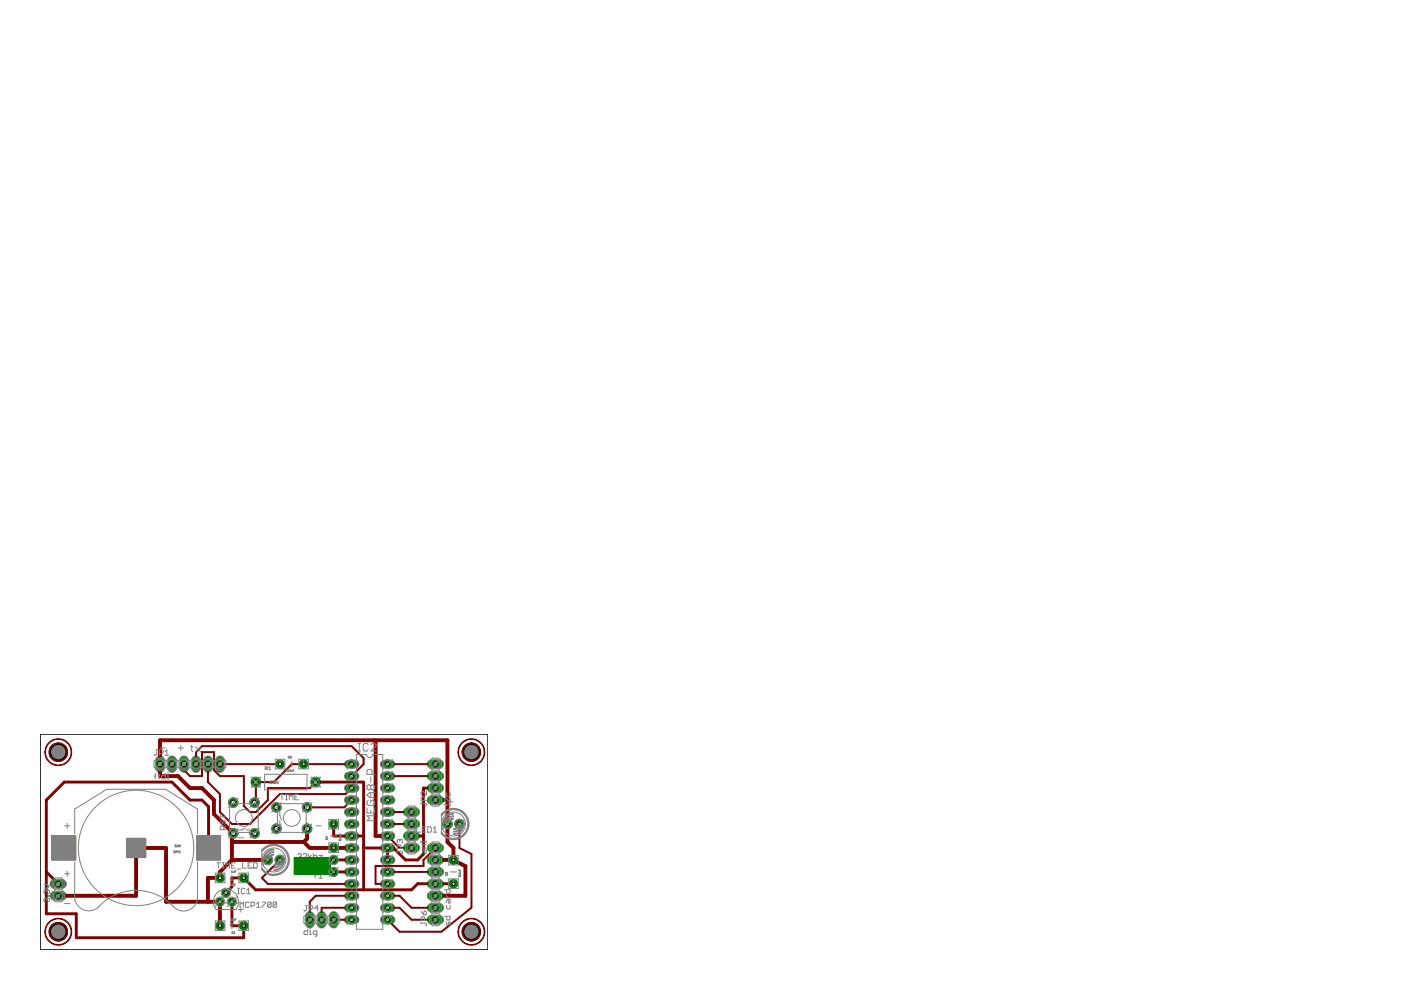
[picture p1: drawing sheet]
<svg xmlns="http://www.w3.org/2000/svg" width="297mm" height="210mm" viewBox="0 0 297 210" stroke-linecap="round" stroke-linejoin="round" font-family="sans-serif">
<g fill="#808080" stroke="#808080" stroke-width=".21">
<path d="M73.2 161.5l.5-.3h1.7a.82 .82 0 0 1 .7 .8 .82 .82 0 0 1-.7 .8h-1.7a.83 .83 0 0 1-.5-1.3z"/>
<path d="M73.2 164.1l.5-.4h1.7a.82 .82 0 0 1 .7 .9 .82 .82 0 0 1-.7 .8h-1.7a.83 .83 0 0 1-.5-1.3z"/>
<path d="M73.2 166.6l.5-.3h1.7a.82 .82 0 0 1 .7 .8 .82 .82 0 0 1-.7 .8h-1.7a.83 .83 0 0 1-.5-1.3z"/>
<path d="M73.2 169.1l.5-.3h1.7a.82 .82 0 0 1 .7 .8 .82 .82 0 0 1-.7 .9h-1.7a.83 .83 0 0 1-.5-1.4z"/>
<path d="M73.2 171.7l.5-.3h1.7a.82 .82 0 0 1 .7 .8 .82 .82 0 0 1-.7 .8h-1.7a.83 .83 0 0 1-.5-1.3z"/>
<path d="M73.2 174.2l.5-.3h1.7a.82 .82 0 0 1 .7 .8 .82 .82 0 0 1-.7 .8h-1.7a.83 .83 0 0 1-.5-1.3z"/>
<path d="M73.2 176.8l.5-.4h1.7a.82 .82 0 0 1 .7 .9 .82 .82 0 0 1-.7 .8h-1.7a.83 .83 0 0 1-.5-1.3z"/>
<path d="M73.2 179.3l.5-.3h1.7a.82 .82 0 0 1 .7 .8 .82 .82 0 0 1-.7 .8h-1.7a.83 .83 0 0 1-.5-1.3z"/>
<path d="M73.2 181.8l.5-.3h1.7a.82 .82 0 0 1 .7 .8 .82 .82 0 0 1-.7 .9h-1.7a.83 .83 0 0 1-.5-1.4z"/>
<path d="M73.2 184.4l.5-.3h1.7a.82 .82 0 0 1 .7 .8 .82 .82 0 0 1-.7 .8h-1.7a.83 .83 0 0 1-.5-1.3z"/>
<path d="M73.2 186.9l.5-.3h1.7a.82 .82 0 0 1 .7 .8 .82 .82 0 0 1-.7 .8h-1.7a.83 .83 0 0 1-.5-1.3z"/>
<path d="M73.2 189.4l.5-.3h1.7a.82 .82 0 0 1 .7 .8 .82 .82 0 0 1-.7 .9h-1.7a.83 .83 0 0 1-.5-1.4z"/>
<path d="M73.2 192l.5-.3h1.7a.82 .82 0 0 1 .7 .8 .82 .82 0 0 1-.7 .8h-1.7a.83 .83 0 0 1-.5-1.3z"/>
<path d="M73.2 194.5l.5-.3h1.7a.82 .82 0 0 1 .7 .8 .82 .82 0 0 1-.7 .8h-1.7a.83 .83 0 0 1-.5-1.3z"/>
<path d="M80.8 194.5l.6-.3h1.6a.82 .82 0 0 1 .7 .8 .82 .82 0 0 1-.7 .8h-1.6a.83 .83 0 0 1-.6-1.3z"/>
<path d="M80.8 192l.6-.3h1.6a.82 .82 0 0 1 .7 .8 .82 .82 0 0 1-.7 .8h-1.6a.83 .83 0 0 1-.6-1.3z"/>
<path d="M80.8 189.4l.6-.3h1.6a.82 .82 0 0 1 .7 .8 .82 .82 0 0 1-.7 .9h-1.6a.83 .83 0 0 1-.6-1.4z"/>
<path d="M80.8 186.9l.6-.3h1.6a.82 .82 0 0 1 .7 .8 .82 .82 0 0 1-.7 .8h-1.6a.83 .83 0 0 1-.6-1.3z"/>
<path d="M80.8 184.4l.6-.3h1.6a.82 .82 0 0 1 .7 .8 .82 .82 0 0 1-.7 .8h-1.6a.83 .83 0 0 1-.6-1.3z"/>
<path d="M80.8 181.8l.6-.3h1.6a.82 .82 0 0 1 .7 .8 .82 .82 0 0 1-.7 .9h-1.6a.83 .83 0 0 1-.6-1.4z"/>
<path d="M80.8 179.3l.6-.3h1.6a.82 .82 0 0 1 .7 .8 .82 .82 0 0 1-.7 .8h-1.6a.83 .83 0 0 1-.6-1.3z"/>
<path d="M80.8 176.8l.6-.4h1.6a.82 .82 0 0 1 .7 .9 .82 .82 0 0 1-.7 .8h-1.6a.83 .83 0 0 1-.6-1.3z"/>
<path d="M80.8 174.2l.6-.3h1.6a.82 .82 0 0 1 .7 .8 .82 .82 0 0 1-.7 .8h-1.6a.83 .83 0 0 1-.6-1.3z"/>
<path d="M80.8 171.7l.6-.3h1.6a.82 .82 0 0 1 .7 .8 .82 .82 0 0 1-.7 .8h-1.6a.83 .83 0 0 1-.6-1.3z"/>
<path d="M80.8 169.1l.6-.3h1.6a.82 .82 0 0 1 .7 .8 .82 .82 0 0 1-.7 .9h-1.6a.83 .83 0 0 1-.6-1.4z"/>
<path d="M80.8 166.6l.6-.3h1.6a.82 .82 0 0 1 .7 .8 .82 .82 0 0 1-.7 .8h-1.6a.83 .83 0 0 1-.6-1.3z"/>
<path d="M80.8 164.1l.6-.4h1.6a.82 .82 0 0 1 .7 .9 .82 .82 0 0 1-.7 .8h-1.6a.83 .83 0 0 1-.6-1.3z"/>
<path d="M80.8 161.5l.6-.3h1.6a.82 .82 0 0 1 .7 .8 .82 .82 0 0 1-.7 .8h-1.6a.83 .83 0 0 1-.6-1.3z"/>
<path d="M10.8 189.4l.6-.4h1.9a.92 .92 0 0 1 .8 .9 .92 .92 0 0 1-.8 .9h-1.9a.91 .91 0 0 1-.6-1.4z"/>
<path d="M10.8 186.9l.6-.4h1.9a.92 .92 0 0 1 .8 .9 .92 .92 0 0 1-.8 .9h-1.9a.91 .91 0 0 1-.6-1.4z"/>
<path d="M90.8 194.5l.6-.4h1.9a.92 .92 0 0 1 .8 .9 .92 .92 0 0 1-.8 .9h-1.9a.91 .91 0 0 1-.6-1.4z"/>
<path d="M90.8 191.9l.6-.3h1.9a.92 .92 0 0 1 .8 .9 .92 .92 0 0 1-.8 .9h-1.9a.91 .91 0 0 1-.6-1.5z"/>
<path d="M90.8 189.4l.6-.4h1.9a.92 .92 0 0 1 .8 .9 .92 .92 0 0 1-.8 .9h-1.9a.91 .91 0 0 1-.6-1.4z"/>
<path d="M90.8 186.9l.6-.4h1.9a.92 .92 0 0 1 .8 .9 .92 .92 0 0 1-.8 .9h-1.9a.91 .91 0 0 1-.6-1.4z"/>
<path d="M90.8 184.3l.6-.3h1.9a.92 .92 0 0 1 .8 .9 .92 .92 0 0 1-.8 .9h-1.9a.91 .91 0 0 1-.6-1.5z"/>
<path d="M90.8 181.8l.6-.4h1.9a.92 .92 0 0 1 .8 .9 .92 .92 0 0 1-.8 .9h-1.9a.91 .91 0 0 1-.6-1.4z"/>
<path d="M90.8 179.2l.6-.3h1.9a.92 .92 0 0 1 .8 .9 .92 .92 0 0 1-.8 .9h-1.9a.91 .91 0 0 1-.6-1.5z"/>
<path d="M33.2 160.7a.91 .91 0 0 1 1-.4 .91 .91 0 0 1 .6 .8v1.9a.92 .92 0 0 1-.9 .8 .92 .92 0 0 1-.9-.8v-1.9z"/>
<path d="M35.8 160.7a.91 .91 0 0 1 .9-.4 .91 .91 0 0 1 .7 .8v1.9a.92 .92 0 0 1-.9 .8 .92 .92 0 0 1-.9-.8v-1.9z"/>
<path d="M38.3 160.7a.91 .91 0 0 1 .9-.4 .91 .91 0 0 1 .7 .8v1.9a.92 .92 0 0 1-.9 .8 .92 .92 0 0 1-.9-.8v-1.9z"/>
<path d="M40.8 160.7a.91 .91 0 0 1 1-.4 .91 .91 0 0 1 .7 .8v1.9a.92 .92 0 0 1-.9 .8 .92 .92 0 0 1-1-.8v-1.9z"/>
<path d="M43.4 160.7a.91 .91 0 0 1 .9-.4 .91 .91 0 0 1 .7 .8v1.9a.92 .92 0 0 1-.9 .8 .92 .92 0 0 1-.9-.8v-1.9z"/>
<path d="M45.9 160.7a.91 .91 0 0 1 1-.4 .91 .91 0 0 1 .6 .8v1.9a.92 .92 0 0 1-.9 .8 .92 .92 0 0 1-.9-.8v-1.9z"/>
<path d="M90.8 169.1l.6-.4h1.9a.92 .92 0 0 1 .8 .9 .92 .92 0 0 1-.8 .9h-1.9a.91 .91 0 0 1-.6-1.4z"/>
<path d="M90.8 166.5l.6-.3h1.9a.92 .92 0 0 1 .8 .9 .92 .92 0 0 1-.8 .9h-1.9a.91 .91 0 0 1-.6-1.5z"/>
<path d="M90.8 164l.6-.4h1.9a.92 .92 0 0 1 .8 .9 .92 .92 0 0 1-.8 1h-1.9a.91 .91 0 0 1-.6-1.5z"/>
<path d="M90.8 161.5l.6-.4h1.9a.92 .92 0 0 1 .8 .9 .92 .92 0 0 1-.8 .9h-1.9a.91 .91 0 0 1-.6-1.4z"/>
<path d="M85.7 179.2l.6-.3h1.9a.92 .92 0 0 1 .8 .9 .92 .92 0 0 1-.8 .9h-1.9a.91 .91 0 0 1-.6-1.5z"/>
<path d="M85.7 176.7l.6-.4h1.9a.92 .92 0 0 1 .8 .9 .92 .92 0 0 1-.8 1h-1.9a.91 .91 0 0 1-.6-1.5z"/>
<path d="M85.7 174.2l.6-.4h1.9a.92 .92 0 0 1 .8 .9 .92 .92 0 0 1-.8 .9h-1.9a.91 .91 0 0 1-.6-1.4z"/>
<path d="M85.7 171.6l.6-.3h1.9a.92 .92 0 0 1 .8 .9 .92 .92 0 0 1-.8 .9h-1.9a.91 .91 0 0 1-.6-1.5z"/>
<path d="M65 193.7a.91 .91 0 0 1 .9-.4 .91 .91 0 0 1 .7 .8v1.9a.92 .92 0 0 1-.9 .8 .92 .92 0 0 1-.9-.8v-1.9z"/>
<path d="M67.5 193.7a.91 .91 0 0 1 .9-.4 .91 .91 0 0 1 .7 .8v1.9a.92 .92 0 0 1-.9 .8 .92 .92 0 0 1-.9-.8v-1.9z"/>
<path d="M70 193.7a.91 .91 0 0 1 1-.4 .91 .91 0 0 1 .6 .8v1.9a.92 .92 0 0 1-.9 .8 .92 .92 0 0 1-.9-.8v-1.9z"/>
<circle cx="46.6" cy="191.2" r=".87"/>
<circle cx="47.9" cy="189.3" r=".87"/>
<circle cx="49.2" cy="191.2" r=".87"/>
</g>
<g fill="#808080" stroke="#808080" stroke-width=".21">
<circle cx="51.7" cy="196.3" r=".93"/>
<circle cx="46.7" cy="196.3" r=".93"/>
<circle cx="51.7" cy="186.1" r=".93"/>
<circle cx="46.7" cy="186.1" r=".93"/>
<circle cx="70.7" cy="179.7" r=".93"/>
<circle cx="70.7" cy="174.8" r=".93"/>
<circle cx="70.7" cy="184.9" r=".93"/>
<circle cx="70.7" cy="182.3" r=".93"/>
<circle cx="54.3" cy="165.8" r="1.04"/>
<circle cx="66.9" cy="165.8" r="1.04"/>
<circle cx="96.1" cy="187.4" r=".93"/>
<circle cx="96.1" cy="182.4" r=".93"/>
<circle cx="49.4" cy="176.7" r="1.04"/>
<circle cx="49.4" cy="170.2" r="1.04"/>
<circle cx="54" cy="176.7" r="1.04"/>
<circle cx="54" cy="170.2" r="1.04"/>
<circle cx="58.6" cy="171.2" r="1.04"/>
<circle cx="65.1" cy="171.2" r="1.04"/>
<circle cx="58.6" cy="175.7" r="1.04"/>
<circle cx="65.1" cy="175.7" r="1.04"/>
<circle cx="97.4" cy="174.7" r="1.04"/>
<circle cx="94.9" cy="174.7" r="1.04"/>
<circle cx="59.3" cy="182.3" r="1.04"/>
<circle cx="56.8" cy="182.3" r="1.04"/>
<circle cx="59.4" cy="162" r=".93"/>
<circle cx="64.4" cy="162" r=".93"/>
<circle cx="12.4" cy="197.5" r="1.76"/>
<circle cx="99.9" cy="197.5" r="1.76"/>
<circle cx="99.9" cy="159.5" r="1.76"/>
<circle cx="12.4" cy="159.5" r="1.76"/>
</g>
<g fill="#000080" stroke="#000080" stroke-width=".21">
<path d="M12.3 195.7a1.9 1.9 0 0 1 2 1.9 1.9 1.9 0 0 1-2 1.9v-.1a1.81 1.81 0 0 0 1.8-1.8 1.81 1.81 0 0 0-1.8-1.9z" fill-rule="evenodd"/>
<path d="M10.8 196.3l1-.6 .6-.1 .1 .1a1.81 1.81 0 0 0-1.9 1.9 1.81 1.81 0 0 0 1.9 1.8v.1a1.91 1.91 0 0 1-1.9-1.1 1.91 1.91 0 0 1 .2-2.1z" fill-rule="evenodd"/>
<path d="M99.8 195.7a1.9 1.9 0 0 1 2.1 1.9 1.9 1.9 0 0 1-2.1 1.9v-.1a1.81 1.81 0 0 0 1.9-1.8 1.81 1.81 0 0 0-1.9-1.9z" fill-rule="evenodd"/>
<path d="M98.4 196.3l1-.6 .6-.1v.1a1.81 1.81 0 0 0-1.8 1.9 1.81 1.81 0 0 0 1.8 1.8v.1a1.91 1.91 0 0 1-1.8-1.1 1.91 1.91 0 0 1 .2-2.1z" fill-rule="evenodd"/>
<path d="M99.8 157.6a1.9 1.9 0 0 1 2.1 1.9 1.9 1.9 0 0 1-2.1 1.9v-.1a1.81 1.81 0 0 0 1.9-1.8 1.81 1.81 0 0 0-1.9-1.8z" fill-rule="evenodd"/>
<path d="M98.4 158.2l1-.6 .6-.1v.2a1.81 1.81 0 0 0-1.8 1.8 1.81 1.81 0 0 0 1.8 1.8v.1a1.9 1.9 0 0 1-1.8-1.1 1.9 1.9 0 0 1 .2-2.1z" fill-rule="evenodd"/>
<path d="M12.3 157.6a1.9 1.9 0 0 1 2 1.9 1.9 1.9 0 0 1-2 1.9v-.1a1.81 1.81 0 0 0 1.8-1.8 1.81 1.81 0 0 0-1.8-1.8z" fill-rule="evenodd"/>
<path d="M10.8 158.2l1-.6 .6-.1 .1 .2a1.81 1.81 0 0 0-1.9 1.8 1.81 1.81 0 0 0 1.9 1.8v.1a1.9 1.9 0 0 1-1.9-1 1.9 1.9 0 0 1 .2-2.2z" fill-rule="evenodd"/>
</g>
<circle cx="46.6" cy="191.2" r=".78" fill="#008000" stroke="#008000" stroke-width=".21"/>
<circle cx="46.6" cy="191.2" r=".4" fill="#fff" stroke="#000" stroke-width=".21"/>
<circle cx="47.9" cy="189.3" r=".78" fill="#008000" stroke="#008000" stroke-width=".21"/>
<circle cx="47.9" cy="189.3" r=".4" fill="#fff" stroke="#000" stroke-width=".21"/>
<circle cx="49.2" cy="191.2" r=".78" fill="#008000" stroke="#008000" stroke-width=".21"/>
<circle cx="49.2" cy="191.2" r=".4" fill="#fff" stroke="#000" stroke-width=".21"/>
<circle cx="51.7" cy="196.3" r=".83" fill="#008000" stroke="#008000" stroke-width=".21"/>
<circle cx="51.7" cy="196.3" r=".36" fill="#fff" stroke="#000" stroke-width=".21"/>
<circle cx="46.7" cy="196.3" r=".83" fill="#008000" stroke="#008000" stroke-width=".21"/>
<circle cx="46.7" cy="196.3" r=".36" fill="#fff" stroke="#000" stroke-width=".21"/>
<circle cx="51.7" cy="186.1" r=".83" fill="#008000" stroke="#008000" stroke-width=".21"/>
<circle cx="51.7" cy="186.1" r=".36" fill="#fff" stroke="#000" stroke-width=".21"/>
<circle cx="46.7" cy="186.1" r=".83" fill="#008000" stroke="#008000" stroke-width=".21"/>
<circle cx="46.7" cy="186.1" r=".36" fill="#fff" stroke="#000" stroke-width=".21"/>
<path d="M73.9 162h1.4" fill="none" stroke="#008000" stroke-width="1.4"/>
<circle cx="74.5" cy="162" r=".4" fill="#fff" stroke="#000" stroke-width=".21"/>
<path d="M73.9 164.5h1.4" fill="none" stroke="#008000" stroke-width="1.4"/>
<circle cx="74.5" cy="164.5" r=".4" fill="#fff" stroke="#000" stroke-width=".21"/>
<path d="M73.9 167.1h1.4" fill="none" stroke="#008000" stroke-width="1.4"/>
<circle cx="74.5" cy="167.1" r=".4" fill="#fff" stroke="#000" stroke-width=".21"/>
<path d="M73.9 169.6h1.4" fill="none" stroke="#008000" stroke-width="1.4"/>
<circle cx="74.5" cy="169.6" r=".4" fill="#fff" stroke="#000" stroke-width=".21"/>
<path d="M73.9 172.2h1.4" fill="none" stroke="#008000" stroke-width="1.4"/>
<circle cx="74.5" cy="172.2" r=".4" fill="#fff" stroke="#000" stroke-width=".21"/>
<path d="M73.9 174.7h1.4" fill="none" stroke="#008000" stroke-width="1.4"/>
<circle cx="74.5" cy="174.7" r=".4" fill="#fff" stroke="#000" stroke-width=".21"/>
<path d="M73.9 177.2h1.4" fill="none" stroke="#008000" stroke-width="1.4"/>
<circle cx="74.5" cy="177.2" r=".4" fill="#fff" stroke="#000" stroke-width=".21"/>
<path d="M73.9 179.8h1.4" fill="none" stroke="#008000" stroke-width="1.4"/>
<circle cx="74.5" cy="179.8" r=".4" fill="#fff" stroke="#000" stroke-width=".21"/>
<path d="M73.9 182.3h1.4" fill="none" stroke="#008000" stroke-width="1.4"/>
<circle cx="74.5" cy="182.3" r=".4" fill="#fff" stroke="#000" stroke-width=".21"/>
<path d="M73.9 184.9h1.4" fill="none" stroke="#008000" stroke-width="1.4"/>
<circle cx="74.5" cy="184.9" r=".4" fill="#fff" stroke="#000" stroke-width=".21"/>
<path d="M73.9 187.4h1.4" fill="none" stroke="#008000" stroke-width="1.4"/>
<circle cx="74.5" cy="187.4" r=".4" fill="#fff" stroke="#000" stroke-width=".21"/>
<path d="M73.9 189.9h1.4" fill="none" stroke="#008000" stroke-width="1.4"/>
<circle cx="74.5" cy="189.9" r=".4" fill="#fff" stroke="#000" stroke-width=".21"/>
<path d="M73.9 192.5h1.4" fill="none" stroke="#008000" stroke-width="1.4"/>
<circle cx="74.5" cy="192.5" r=".4" fill="#fff" stroke="#000" stroke-width=".21"/>
<path d="M73.9 195h1.4" fill="none" stroke="#008000" stroke-width="1.4"/>
<circle cx="74.5" cy="195" r=".4" fill="#fff" stroke="#000" stroke-width=".21"/>
<path d="M81.5 195h1.4" fill="none" stroke="#008000" stroke-width="1.4"/>
<circle cx="82.2" cy="195" r=".4" fill="#fff" stroke="#000" stroke-width=".21"/>
<path d="M81.5 192.5h1.4" fill="none" stroke="#008000" stroke-width="1.4"/>
<circle cx="82.2" cy="192.5" r=".4" fill="#fff" stroke="#000" stroke-width=".21"/>
<path d="M81.5 189.9h1.4" fill="none" stroke="#008000" stroke-width="1.4"/>
<circle cx="82.2" cy="189.9" r=".4" fill="#fff" stroke="#000" stroke-width=".21"/>
<path d="M81.5 187.4h1.4" fill="none" stroke="#008000" stroke-width="1.4"/>
<circle cx="82.2" cy="187.4" r=".4" fill="#fff" stroke="#000" stroke-width=".21"/>
<path d="M81.5 184.9h1.4" fill="none" stroke="#008000" stroke-width="1.4"/>
<circle cx="82.2" cy="184.9" r=".4" fill="#fff" stroke="#000" stroke-width=".21"/>
<path d="M81.5 182.3h1.4" fill="none" stroke="#008000" stroke-width="1.4"/>
<circle cx="82.2" cy="182.3" r=".4" fill="#fff" stroke="#000" stroke-width=".21"/>
<path d="M81.5 179.8h1.4" fill="none" stroke="#008000" stroke-width="1.4"/>
<circle cx="82.2" cy="179.8" r=".4" fill="#fff" stroke="#000" stroke-width=".21"/>
<path d="M81.5 177.2h1.4" fill="none" stroke="#008000" stroke-width="1.4"/>
<circle cx="82.2" cy="177.2" r=".4" fill="#fff" stroke="#000" stroke-width=".21"/>
<path d="M81.5 174.7h1.4" fill="none" stroke="#008000" stroke-width="1.4"/>
<circle cx="82.2" cy="174.7" r=".4" fill="#fff" stroke="#000" stroke-width=".21"/>
<path d="M81.5 172.2h1.4" fill="none" stroke="#008000" stroke-width="1.4"/>
<circle cx="82.2" cy="172.2" r=".4" fill="#fff" stroke="#000" stroke-width=".21"/>
<path d="M81.5 169.6h1.4" fill="none" stroke="#008000" stroke-width="1.4"/>
<circle cx="82.2" cy="169.6" r=".4" fill="#fff" stroke="#000" stroke-width=".21"/>
<path d="M81.5 167.1h1.4" fill="none" stroke="#008000" stroke-width="1.4"/>
<circle cx="82.2" cy="167.1" r=".4" fill="#fff" stroke="#000" stroke-width=".21"/>
<path d="M81.5 164.5h1.4" fill="none" stroke="#008000" stroke-width="1.4"/>
<circle cx="82.2" cy="164.5" r=".4" fill="#fff" stroke="#000" stroke-width=".21"/>
<path d="M81.5 162h1.4" fill="none" stroke="#008000" stroke-width="1.4"/>
<circle cx="82.2" cy="162" r=".4" fill="#fff" stroke="#000" stroke-width=".21"/>
<path d="M11.5 189.9h1.7" fill="none" stroke="#008000" stroke-width="1.6"/>
<circle cx="12.4" cy="189.9" r=".51" fill="#fff" stroke="#000" stroke-width=".21"/>
<path d="M11.5 187.4h1.7" fill="none" stroke="#008000" stroke-width="1.6"/>
<circle cx="12.4" cy="187.4" r=".51" fill="#fff" stroke="#000" stroke-width=".21"/>
<path d="M91.5 195h1.6" fill="none" stroke="#008000" stroke-width="1.6"/>
<circle cx="92.3" cy="195" r=".51" fill="#fff" stroke="#000" stroke-width=".21"/>
<path d="M91.5 192.5h1.6" fill="none" stroke="#008000" stroke-width="1.6"/>
<circle cx="92.3" cy="192.5" r=".51" fill="#fff" stroke="#000" stroke-width=".21"/>
<path d="M91.5 189.9h1.6" fill="none" stroke="#008000" stroke-width="1.6"/>
<circle cx="92.3" cy="189.9" r=".51" fill="#fff" stroke="#000" stroke-width=".21"/>
<path d="M91.5 187.4h1.6" fill="none" stroke="#008000" stroke-width="1.6"/>
<circle cx="92.3" cy="187.4" r=".51" fill="#fff" stroke="#000" stroke-width=".21"/>
<path d="M91.5 184.9h1.6" fill="none" stroke="#008000" stroke-width="1.6"/>
<circle cx="92.3" cy="184.9" r=".51" fill="#fff" stroke="#000" stroke-width=".21"/>
<path d="M91.5 182.3h1.6" fill="none" stroke="#008000" stroke-width="1.6"/>
<circle cx="92.3" cy="182.3" r=".51" fill="#fff" stroke="#000" stroke-width=".21"/>
<path d="M91.5 179.8h1.6" fill="none" stroke="#008000" stroke-width="1.6"/>
<circle cx="92.3" cy="179.8" r=".51" fill="#fff" stroke="#000" stroke-width=".21"/>
<circle cx="70.7" cy="179.7" r=".83" fill="#008000" stroke="#008000" stroke-width=".21"/>
<circle cx="70.7" cy="179.7" r=".36" fill="#fff" stroke="#000" stroke-width=".21"/>
<circle cx="70.7" cy="174.8" r=".83" fill="#008000" stroke="#008000" stroke-width=".21"/>
<circle cx="70.7" cy="174.8" r=".36" fill="#fff" stroke="#000" stroke-width=".21"/>
<circle cx="70.7" cy="184.9" r=".85" fill="#008000" stroke="#008000" stroke-width=".21"/>
<circle cx="70.7" cy="184.9" r=".4" fill="#fff" stroke="#000" stroke-width=".21"/>
<circle cx="70.7" cy="182.3" r=".85" fill="#008000" stroke="#008000" stroke-width=".21"/>
<circle cx="70.7" cy="182.3" r=".4" fill="#fff" stroke="#000" stroke-width=".21"/>
<circle cx="54.3" cy="165.8" r=".93" fill="#008000" stroke="#008000" stroke-width=".21"/>
<circle cx="54.3" cy="165.8" r=".44" fill="#fff" stroke="#000" stroke-width=".21"/>
<circle cx="66.9" cy="165.8" r=".93" fill="#008000" stroke="#008000" stroke-width=".21"/>
<circle cx="66.9" cy="165.8" r=".44" fill="#fff" stroke="#000" stroke-width=".21"/>
<circle cx="96.1" cy="187.4" r=".83" fill="#008000" stroke="#008000" stroke-width=".21"/>
<circle cx="96.1" cy="187.4" r=".36" fill="#fff" stroke="#000" stroke-width=".21"/>
<circle cx="96.1" cy="182.4" r=".83" fill="#008000" stroke="#008000" stroke-width=".21"/>
<circle cx="96.1" cy="182.4" r=".36" fill="#fff" stroke="#000" stroke-width=".21"/>
<circle cx="49.4" cy="176.7" r=".93" fill="#008000" stroke="#008000" stroke-width=".21"/>
<circle cx="49.4" cy="176.7" r=".51" fill="#fff" stroke="#000" stroke-width=".21"/>
<circle cx="49.4" cy="170.2" r=".93" fill="#008000" stroke="#008000" stroke-width=".21"/>
<circle cx="49.4" cy="170.2" r=".51" fill="#fff" stroke="#000" stroke-width=".21"/>
<circle cx="54" cy="176.7" r=".93" fill="#008000" stroke="#008000" stroke-width=".21"/>
<circle cx="54" cy="176.7" r=".51" fill="#fff" stroke="#000" stroke-width=".21"/>
<circle cx="54" cy="170.2" r=".93" fill="#008000" stroke="#008000" stroke-width=".21"/>
<circle cx="54" cy="170.2" r=".51" fill="#fff" stroke="#000" stroke-width=".21"/>
<circle cx="58.6" cy="171.2" r=".93" fill="#008000" stroke="#008000" stroke-width=".21"/>
<circle cx="58.6" cy="171.2" r=".51" fill="#fff" stroke="#000" stroke-width=".21"/>
<circle cx="65.1" cy="171.2" r=".93" fill="#008000" stroke="#008000" stroke-width=".21"/>
<circle cx="65.1" cy="171.2" r=".51" fill="#fff" stroke="#000" stroke-width=".21"/>
<circle cx="58.6" cy="175.7" r=".93" fill="#008000" stroke="#008000" stroke-width=".21"/>
<circle cx="58.6" cy="175.7" r=".51" fill="#fff" stroke="#000" stroke-width=".21"/>
<circle cx="65.1" cy="175.7" r=".93" fill="#008000" stroke="#008000" stroke-width=".21"/>
<circle cx="65.1" cy="175.7" r=".51" fill="#fff" stroke="#000" stroke-width=".21"/>
<circle cx="97.4" cy="174.7" r=".93" fill="#008000" stroke="#008000" stroke-width=".21"/>
<circle cx="97.4" cy="174.7" r=".4" fill="#fff" stroke="#000" stroke-width=".21"/>
<circle cx="94.9" cy="174.7" r=".93" fill="#008000" stroke="#008000" stroke-width=".21"/>
<circle cx="94.9" cy="174.7" r=".4" fill="#fff" stroke="#000" stroke-width=".21"/>
<circle cx="59.3" cy="182.3" r=".93" fill="#008000" stroke="#008000" stroke-width=".21"/>
<circle cx="59.3" cy="182.3" r=".4" fill="#fff" stroke="#000" stroke-width=".21"/>
<circle cx="56.8" cy="182.3" r=".93" fill="#008000" stroke="#008000" stroke-width=".21"/>
<circle cx="56.8" cy="182.3" r=".4" fill="#fff" stroke="#000" stroke-width=".21"/>
<path d="M33.9 161.2v1.6" fill="none" stroke="#008000" stroke-width="1.6"/>
<circle cx="33.9" cy="162" r=".51" fill="#fff" stroke="#000" stroke-width=".21"/>
<path d="M36.5 161.2v1.6" fill="none" stroke="#008000" stroke-width="1.6"/>
<circle cx="36.5" cy="162" r=".51" fill="#fff" stroke="#000" stroke-width=".21"/>
<path d="M39 161.2v1.6" fill="none" stroke="#008000" stroke-width="1.6"/>
<circle cx="39" cy="162" r=".51" fill="#fff" stroke="#000" stroke-width=".21"/>
<path d="M41.6 161.2v1.6" fill="none" stroke="#008000" stroke-width="1.6"/>
<circle cx="41.6" cy="162" r=".51" fill="#fff" stroke="#000" stroke-width=".21"/>
<path d="M44.1 161.2v1.6" fill="none" stroke="#008000" stroke-width="1.6"/>
<circle cx="44.1" cy="162" r=".51" fill="#fff" stroke="#000" stroke-width=".21"/>
<path d="M46.6 161.2v1.6" fill="none" stroke="#008000" stroke-width="1.6"/>
<circle cx="46.6" cy="162" r=".51" fill="#fff" stroke="#000" stroke-width=".21"/>
<circle cx="59.4" cy="162" r=".83" fill="#008000" stroke="#008000" stroke-width=".21"/>
<circle cx="59.4" cy="162" r=".36" fill="#fff" stroke="#000" stroke-width=".21"/>
<circle cx="64.4" cy="162" r=".83" fill="#008000" stroke="#008000" stroke-width=".21"/>
<circle cx="64.4" cy="162" r=".36" fill="#fff" stroke="#000" stroke-width=".21"/>
<path d="M91.5 169.6h1.6" fill="none" stroke="#008000" stroke-width="1.6"/>
<circle cx="92.3" cy="169.6" r=".51" fill="#fff" stroke="#000" stroke-width=".21"/>
<path d="M91.5 167.1h1.6" fill="none" stroke="#008000" stroke-width="1.6"/>
<circle cx="92.3" cy="167.1" r=".51" fill="#fff" stroke="#000" stroke-width=".21"/>
<path d="M91.5 164.5h1.6" fill="none" stroke="#008000" stroke-width="1.6"/>
<circle cx="92.3" cy="164.5" r=".51" fill="#fff" stroke="#000" stroke-width=".21"/>
<path d="M91.5 162h1.6" fill="none" stroke="#008000" stroke-width="1.6"/>
<circle cx="92.3" cy="162" r=".51" fill="#fff" stroke="#000" stroke-width=".21"/>
<path d="M86.4 179.8h1.7" fill="none" stroke="#008000" stroke-width="1.6"/>
<circle cx="87.2" cy="179.8" r=".51" fill="#fff" stroke="#000" stroke-width=".21"/>
<path d="M86.4 177.2h1.7" fill="none" stroke="#008000" stroke-width="1.6"/>
<circle cx="87.2" cy="177.2" r=".51" fill="#fff" stroke="#000" stroke-width=".21"/>
<path d="M86.4 174.7h1.7" fill="none" stroke="#008000" stroke-width="1.6"/>
<circle cx="87.2" cy="174.7" r=".51" fill="#fff" stroke="#000" stroke-width=".21"/>
<path d="M86.4 172.2h1.7" fill="none" stroke="#008000" stroke-width="1.6"/>
<circle cx="87.2" cy="172.2" r=".51" fill="#fff" stroke="#000" stroke-width=".21"/>
<path d="M65.7 194.2v1.6" fill="none" stroke="#008000" stroke-width="1.6"/>
<circle cx="65.7" cy="195" r=".51" fill="#fff" stroke="#000" stroke-width=".21"/>
<path d="M68.2 194.2v1.6" fill="none" stroke="#008000" stroke-width="1.6"/>
<circle cx="68.2" cy="195" r=".51" fill="#fff" stroke="#000" stroke-width=".21"/>
<path d="M70.7 194.2v1.6" fill="none" stroke="#008000" stroke-width="1.6"/>
<circle cx="70.7" cy="195" r=".51" fill="#fff" stroke="#000" stroke-width=".21"/>
<g fill="#800000" stroke="#800000" stroke-width=".21">
<path d="M26.8 177.8h4.1v4h-4.1z"/>
<path d="M41.7 177.2h5.1v5.1h-5.1z"/>
<path d="M11 177.2h5v5.1h-5z"/>
</g>
<g fill="none" stroke="#800000" stroke-width=".83">
<path d="M79.6 157v20.2h2.6M49.2 178.5h15.2M64.4 178.5l1.3 1.3h8.8M65.1 175.7v2.1l-.7 .7M70.7 179.7l.1 .1M92.3 169.6h2.6M12.4 189.9h16.5v-10.1h6.3v11.4h11.5M46.6 191.2l.1 5.1M46.7 186.1h-2.6v5.1M49.2 182.3l-2.6 2.6v1.2M49.2 182.3h7.6M49.2 182.3v-5.3l.2-.3-4-4.1v-3l-2.6-2.5h-2.5l-2.6-2.6h-3.8v-7.5h61v21.5l1.2 1.3v2.6"/>
<path d="M92.3 182.3l3.8 .1M96.1 182.4l2.6 1.2v6.3h-6.4"/>
</g>
<g fill="none" stroke="#800000" stroke-width=".42">
<path d="M39 162v1.3l1.3 1.2h2.5v-5h2.6v3.8l1.2 1.2h5.1v6.4l1.3 1.3h1.3l2.5-2.6v-2.5h8.9l1.2-1.3M41.6 162v-2.5l1.2-1.3h31.7l2.6 2.5v1.3l-2.6 2.5M44.1 162v3.8l2.5 2.6v3.8l2.6 2.5h3.8l6.3-6.3h14l1.2-1.3M46.6 162h12.8M74.5 162h-12.6l-3.8 3.8h-3.8v4.1l-.3 .3M74.5 169.6l-1.5 1.6h-7.9M82.2 177.2l2.5 2.6h2.5M82.2 164.5h10.1M82.2 172.2h5M82.2 162h10.1M82.2 174.7h5M92.3 179.8l-2.5 2.5v1.3h-10.2v3.8h2.6"/>
<path d="M97.4 174.7v5.1l2.5 1.3v11.4l-6.3 5h-8.9l-2.5-2.5M59.3 182.3l-3.8 3.8 1.3 1.3h17.7M70.7 195h3.8M74.5 192.5h-6.3v2.5M74.5 189.9h-7.6l-1.2 1.3v3.8M82.2 184.9h10.1M82.2 192.5h2.5l2.5 2.5h5.1M82.2 189.9h2.5l2.5 2.6h5.1"/>
</g>
<path d="M44.2 179.8v-8.8l-1.4-1.4h-2.5l-3.8-3.8h-22.9l-3.8 3.8v24.1h6.4v5.1h35.5v-2.5h-2.5v-5.1M66.9 165.8h10.2v22.9M70.7 174.8v2.4h6.4M82.2 179.8v2.5M87.2 177.2h2.6M92.3 167.1h-2.5v14l-1.3 1.2h-2.5l-2.6-2.5h-6.3M9.8 184.9l2.6 2.5M70.7 182.3h3.8M70.7 184.9h3.8M92.4 187.4h-.1M96.1 187.4h-7.5l-1.4 1.3h-33l-2.5-2.6h-2.5v1.9l-1.3 1.3" fill="none" stroke="#800000" stroke-width=".61"/>
<circle cx="46.6" cy="191.2" r=".78" fill="#008000" stroke="#008000" stroke-width=".21"/>
<circle cx="46.6" cy="191.2" r=".4" fill="#fff" stroke="#000" stroke-width=".21"/>
<circle cx="47.9" cy="189.3" r=".78" fill="#008000" stroke="#008000" stroke-width=".21"/>
<circle cx="47.9" cy="189.3" r=".4" fill="#fff" stroke="#000" stroke-width=".21"/>
<circle cx="49.2" cy="191.2" r=".78" fill="#008000" stroke="#008000" stroke-width=".21"/>
<circle cx="49.2" cy="191.2" r=".4" fill="#fff" stroke="#000" stroke-width=".21"/>
<circle cx="51.7" cy="196.3" r=".83" fill="#008000" stroke="#008000" stroke-width=".21"/>
<circle cx="51.7" cy="196.3" r=".36" fill="#fff" stroke="#000" stroke-width=".21"/>
<circle cx="46.7" cy="196.3" r=".83" fill="#008000" stroke="#008000" stroke-width=".21"/>
<circle cx="46.7" cy="196.3" r=".36" fill="#fff" stroke="#000" stroke-width=".21"/>
<circle cx="51.7" cy="186.1" r=".83" fill="#008000" stroke="#008000" stroke-width=".21"/>
<circle cx="51.7" cy="186.1" r=".36" fill="#fff" stroke="#000" stroke-width=".21"/>
<circle cx="46.7" cy="186.1" r=".83" fill="#008000" stroke="#008000" stroke-width=".21"/>
<circle cx="46.7" cy="186.1" r=".36" fill="#fff" stroke="#000" stroke-width=".21"/>
<path d="M73.9 162h1.4" fill="none" stroke="#008000" stroke-width="1.4"/>
<circle cx="74.5" cy="162" r=".4" fill="#fff" stroke="#000" stroke-width=".21"/>
<path d="M73.9 164.5h1.4" fill="none" stroke="#008000" stroke-width="1.4"/>
<circle cx="74.5" cy="164.5" r=".4" fill="#fff" stroke="#000" stroke-width=".21"/>
<path d="M73.9 167.1h1.4" fill="none" stroke="#008000" stroke-width="1.4"/>
<circle cx="74.5" cy="167.1" r=".4" fill="#fff" stroke="#000" stroke-width=".21"/>
<path d="M73.9 169.6h1.4" fill="none" stroke="#008000" stroke-width="1.4"/>
<circle cx="74.5" cy="169.6" r=".4" fill="#fff" stroke="#000" stroke-width=".21"/>
<path d="M73.9 172.2h1.4" fill="none" stroke="#008000" stroke-width="1.4"/>
<circle cx="74.5" cy="172.2" r=".4" fill="#fff" stroke="#000" stroke-width=".21"/>
<path d="M73.9 174.7h1.4" fill="none" stroke="#008000" stroke-width="1.4"/>
<circle cx="74.5" cy="174.7" r=".4" fill="#fff" stroke="#000" stroke-width=".21"/>
<path d="M73.9 177.2h1.4" fill="none" stroke="#008000" stroke-width="1.4"/>
<circle cx="74.5" cy="177.2" r=".4" fill="#fff" stroke="#000" stroke-width=".21"/>
<path d="M73.9 179.8h1.4" fill="none" stroke="#008000" stroke-width="1.4"/>
<circle cx="74.5" cy="179.8" r=".4" fill="#fff" stroke="#000" stroke-width=".21"/>
<path d="M73.9 182.3h1.4" fill="none" stroke="#008000" stroke-width="1.4"/>
<circle cx="74.5" cy="182.3" r=".4" fill="#fff" stroke="#000" stroke-width=".21"/>
<path d="M73.9 184.9h1.4" fill="none" stroke="#008000" stroke-width="1.4"/>
<circle cx="74.5" cy="184.9" r=".4" fill="#fff" stroke="#000" stroke-width=".21"/>
<path d="M73.9 187.4h1.4" fill="none" stroke="#008000" stroke-width="1.4"/>
<circle cx="74.5" cy="187.4" r=".4" fill="#fff" stroke="#000" stroke-width=".21"/>
<path d="M73.9 189.9h1.4" fill="none" stroke="#008000" stroke-width="1.4"/>
<circle cx="74.5" cy="189.9" r=".4" fill="#fff" stroke="#000" stroke-width=".21"/>
<path d="M73.9 192.5h1.4" fill="none" stroke="#008000" stroke-width="1.4"/>
<circle cx="74.5" cy="192.5" r=".4" fill="#fff" stroke="#000" stroke-width=".21"/>
<path d="M73.9 195h1.4" fill="none" stroke="#008000" stroke-width="1.4"/>
<circle cx="74.5" cy="195" r=".4" fill="#fff" stroke="#000" stroke-width=".21"/>
<path d="M81.5 195h1.4" fill="none" stroke="#008000" stroke-width="1.4"/>
<circle cx="82.2" cy="195" r=".4" fill="#fff" stroke="#000" stroke-width=".21"/>
<path d="M81.5 192.5h1.4" fill="none" stroke="#008000" stroke-width="1.4"/>
<circle cx="82.2" cy="192.5" r=".4" fill="#fff" stroke="#000" stroke-width=".21"/>
<path d="M81.5 189.9h1.4" fill="none" stroke="#008000" stroke-width="1.4"/>
<circle cx="82.2" cy="189.9" r=".4" fill="#fff" stroke="#000" stroke-width=".21"/>
<path d="M81.5 187.4h1.4" fill="none" stroke="#008000" stroke-width="1.4"/>
<circle cx="82.2" cy="187.4" r=".4" fill="#fff" stroke="#000" stroke-width=".21"/>
<path d="M81.5 184.9h1.4" fill="none" stroke="#008000" stroke-width="1.4"/>
<circle cx="82.2" cy="184.9" r=".4" fill="#fff" stroke="#000" stroke-width=".21"/>
<path d="M81.5 182.3h1.4" fill="none" stroke="#008000" stroke-width="1.4"/>
<circle cx="82.2" cy="182.3" r=".4" fill="#fff" stroke="#000" stroke-width=".21"/>
<path d="M81.5 179.8h1.4" fill="none" stroke="#008000" stroke-width="1.4"/>
<circle cx="82.2" cy="179.8" r=".4" fill="#fff" stroke="#000" stroke-width=".21"/>
<path d="M81.5 177.2h1.4" fill="none" stroke="#008000" stroke-width="1.4"/>
<circle cx="82.2" cy="177.2" r=".4" fill="#fff" stroke="#000" stroke-width=".21"/>
<path d="M81.5 174.7h1.4" fill="none" stroke="#008000" stroke-width="1.4"/>
<circle cx="82.2" cy="174.7" r=".4" fill="#fff" stroke="#000" stroke-width=".21"/>
<path d="M81.5 172.2h1.4" fill="none" stroke="#008000" stroke-width="1.4"/>
<circle cx="82.2" cy="172.2" r=".4" fill="#fff" stroke="#000" stroke-width=".21"/>
<path d="M81.5 169.6h1.4" fill="none" stroke="#008000" stroke-width="1.4"/>
<circle cx="82.2" cy="169.6" r=".4" fill="#fff" stroke="#000" stroke-width=".21"/>
<path d="M81.5 167.1h1.4" fill="none" stroke="#008000" stroke-width="1.4"/>
<circle cx="82.2" cy="167.1" r=".4" fill="#fff" stroke="#000" stroke-width=".21"/>
<path d="M81.5 164.5h1.4" fill="none" stroke="#008000" stroke-width="1.4"/>
<circle cx="82.2" cy="164.5" r=".4" fill="#fff" stroke="#000" stroke-width=".21"/>
<path d="M81.5 162h1.4" fill="none" stroke="#008000" stroke-width="1.4"/>
<circle cx="82.2" cy="162" r=".4" fill="#fff" stroke="#000" stroke-width=".21"/>
<path d="M11.5 189.9h1.7" fill="none" stroke="#008000" stroke-width="1.6"/>
<circle cx="12.4" cy="189.9" r=".51" fill="#fff" stroke="#000" stroke-width=".21"/>
<path d="M11.5 187.4h1.7" fill="none" stroke="#008000" stroke-width="1.6"/>
<circle cx="12.4" cy="187.4" r=".51" fill="#fff" stroke="#000" stroke-width=".21"/>
<path d="M91.5 195h1.6" fill="none" stroke="#008000" stroke-width="1.6"/>
<circle cx="92.3" cy="195" r=".51" fill="#fff" stroke="#000" stroke-width=".21"/>
<path d="M91.5 192.5h1.6" fill="none" stroke="#008000" stroke-width="1.6"/>
<circle cx="92.3" cy="192.5" r=".51" fill="#fff" stroke="#000" stroke-width=".21"/>
<path d="M91.5 189.9h1.6" fill="none" stroke="#008000" stroke-width="1.6"/>
<circle cx="92.3" cy="189.9" r=".51" fill="#fff" stroke="#000" stroke-width=".21"/>
<path d="M91.5 187.4h1.6" fill="none" stroke="#008000" stroke-width="1.6"/>
<circle cx="92.3" cy="187.4" r=".51" fill="#fff" stroke="#000" stroke-width=".21"/>
<path d="M91.5 184.9h1.6" fill="none" stroke="#008000" stroke-width="1.6"/>
<circle cx="92.3" cy="184.9" r=".51" fill="#fff" stroke="#000" stroke-width=".21"/>
<path d="M91.5 182.3h1.6" fill="none" stroke="#008000" stroke-width="1.6"/>
<circle cx="92.3" cy="182.3" r=".51" fill="#fff" stroke="#000" stroke-width=".21"/>
<path d="M91.5 179.8h1.6" fill="none" stroke="#008000" stroke-width="1.6"/>
<circle cx="92.3" cy="179.8" r=".51" fill="#fff" stroke="#000" stroke-width=".21"/>
<circle cx="70.7" cy="179.7" r=".83" fill="#008000" stroke="#008000" stroke-width=".21"/>
<circle cx="70.7" cy="179.7" r=".36" fill="#fff" stroke="#000" stroke-width=".21"/>
<circle cx="70.7" cy="174.8" r=".83" fill="#008000" stroke="#008000" stroke-width=".21"/>
<circle cx="70.7" cy="174.8" r=".36" fill="#fff" stroke="#000" stroke-width=".21"/>
<circle cx="70.7" cy="184.9" r=".85" fill="#008000" stroke="#008000" stroke-width=".21"/>
<circle cx="70.7" cy="184.9" r=".4" fill="#fff" stroke="#000" stroke-width=".21"/>
<circle cx="70.7" cy="182.3" r=".85" fill="#008000" stroke="#008000" stroke-width=".21"/>
<circle cx="70.7" cy="182.3" r=".4" fill="#fff" stroke="#000" stroke-width=".21"/>
<circle cx="54.3" cy="165.8" r=".93" fill="#008000" stroke="#008000" stroke-width=".21"/>
<circle cx="54.3" cy="165.8" r=".44" fill="#fff" stroke="#000" stroke-width=".21"/>
<circle cx="66.9" cy="165.8" r=".93" fill="#008000" stroke="#008000" stroke-width=".21"/>
<circle cx="66.9" cy="165.8" r=".44" fill="#fff" stroke="#000" stroke-width=".21"/>
<circle cx="96.1" cy="187.4" r=".83" fill="#008000" stroke="#008000" stroke-width=".21"/>
<circle cx="96.1" cy="187.4" r=".36" fill="#fff" stroke="#000" stroke-width=".21"/>
<circle cx="96.1" cy="182.4" r=".83" fill="#008000" stroke="#008000" stroke-width=".21"/>
<circle cx="96.1" cy="182.4" r=".36" fill="#fff" stroke="#000" stroke-width=".21"/>
<circle cx="49.4" cy="176.7" r=".93" fill="#008000" stroke="#008000" stroke-width=".21"/>
<circle cx="49.4" cy="176.7" r=".51" fill="#fff" stroke="#000" stroke-width=".21"/>
<circle cx="49.4" cy="170.2" r=".93" fill="#008000" stroke="#008000" stroke-width=".21"/>
<circle cx="49.4" cy="170.2" r=".51" fill="#fff" stroke="#000" stroke-width=".21"/>
<circle cx="54" cy="176.7" r=".93" fill="#008000" stroke="#008000" stroke-width=".21"/>
<circle cx="54" cy="176.7" r=".51" fill="#fff" stroke="#000" stroke-width=".21"/>
<circle cx="54" cy="170.2" r=".93" fill="#008000" stroke="#008000" stroke-width=".21"/>
<circle cx="54" cy="170.2" r=".51" fill="#fff" stroke="#000" stroke-width=".21"/>
<circle cx="58.6" cy="171.2" r=".93" fill="#008000" stroke="#008000" stroke-width=".21"/>
<circle cx="58.6" cy="171.2" r=".51" fill="#fff" stroke="#000" stroke-width=".21"/>
<circle cx="65.1" cy="171.2" r=".93" fill="#008000" stroke="#008000" stroke-width=".21"/>
<circle cx="65.1" cy="171.2" r=".51" fill="#fff" stroke="#000" stroke-width=".21"/>
<circle cx="58.6" cy="175.7" r=".93" fill="#008000" stroke="#008000" stroke-width=".21"/>
<circle cx="58.6" cy="175.7" r=".51" fill="#fff" stroke="#000" stroke-width=".21"/>
<circle cx="65.1" cy="175.7" r=".93" fill="#008000" stroke="#008000" stroke-width=".21"/>
<circle cx="65.1" cy="175.7" r=".51" fill="#fff" stroke="#000" stroke-width=".21"/>
<circle cx="97.4" cy="174.7" r=".93" fill="#008000" stroke="#008000" stroke-width=".21"/>
<circle cx="97.4" cy="174.7" r=".4" fill="#fff" stroke="#000" stroke-width=".21"/>
<circle cx="94.9" cy="174.7" r=".93" fill="#008000" stroke="#008000" stroke-width=".21"/>
<circle cx="94.9" cy="174.7" r=".4" fill="#fff" stroke="#000" stroke-width=".21"/>
<circle cx="59.3" cy="182.3" r=".93" fill="#008000" stroke="#008000" stroke-width=".21"/>
<circle cx="59.3" cy="182.3" r=".4" fill="#fff" stroke="#000" stroke-width=".21"/>
<circle cx="56.8" cy="182.3" r=".93" fill="#008000" stroke="#008000" stroke-width=".21"/>
<circle cx="56.8" cy="182.3" r=".4" fill="#fff" stroke="#000" stroke-width=".21"/>
<path d="M33.9 161.2v1.6" fill="none" stroke="#008000" stroke-width="1.6"/>
<circle cx="33.9" cy="162" r=".51" fill="#fff" stroke="#000" stroke-width=".21"/>
<path d="M36.5 161.2v1.6" fill="none" stroke="#008000" stroke-width="1.6"/>
<circle cx="36.5" cy="162" r=".51" fill="#fff" stroke="#000" stroke-width=".21"/>
<path d="M39 161.2v1.6" fill="none" stroke="#008000" stroke-width="1.6"/>
<circle cx="39" cy="162" r=".51" fill="#fff" stroke="#000" stroke-width=".21"/>
<path d="M41.6 161.2v1.6" fill="none" stroke="#008000" stroke-width="1.6"/>
<circle cx="41.6" cy="162" r=".51" fill="#fff" stroke="#000" stroke-width=".21"/>
<path d="M44.1 161.2v1.6" fill="none" stroke="#008000" stroke-width="1.6"/>
<circle cx="44.1" cy="162" r=".51" fill="#fff" stroke="#000" stroke-width=".21"/>
<path d="M46.6 161.2v1.6" fill="none" stroke="#008000" stroke-width="1.6"/>
<circle cx="46.6" cy="162" r=".51" fill="#fff" stroke="#000" stroke-width=".21"/>
<circle cx="59.4" cy="162" r=".83" fill="#008000" stroke="#008000" stroke-width=".21"/>
<circle cx="59.4" cy="162" r=".36" fill="#fff" stroke="#000" stroke-width=".21"/>
<circle cx="64.4" cy="162" r=".83" fill="#008000" stroke="#008000" stroke-width=".21"/>
<circle cx="64.4" cy="162" r=".36" fill="#fff" stroke="#000" stroke-width=".21"/>
<path d="M91.5 169.6h1.6" fill="none" stroke="#008000" stroke-width="1.6"/>
<circle cx="92.3" cy="169.6" r=".51" fill="#fff" stroke="#000" stroke-width=".21"/>
<path d="M91.5 167.1h1.6" fill="none" stroke="#008000" stroke-width="1.6"/>
<circle cx="92.3" cy="167.1" r=".51" fill="#fff" stroke="#000" stroke-width=".21"/>
<path d="M91.5 164.5h1.6" fill="none" stroke="#008000" stroke-width="1.6"/>
<circle cx="92.3" cy="164.5" r=".51" fill="#fff" stroke="#000" stroke-width=".21"/>
<path d="M91.5 162h1.6" fill="none" stroke="#008000" stroke-width="1.6"/>
<circle cx="92.3" cy="162" r=".51" fill="#fff" stroke="#000" stroke-width=".21"/>
<path d="M86.4 179.8h1.7" fill="none" stroke="#008000" stroke-width="1.6"/>
<circle cx="87.2" cy="179.8" r=".51" fill="#fff" stroke="#000" stroke-width=".21"/>
<path d="M86.4 177.2h1.7" fill="none" stroke="#008000" stroke-width="1.6"/>
<circle cx="87.2" cy="177.2" r=".51" fill="#fff" stroke="#000" stroke-width=".21"/>
<path d="M86.4 174.7h1.7" fill="none" stroke="#008000" stroke-width="1.6"/>
<circle cx="87.2" cy="174.7" r=".51" fill="#fff" stroke="#000" stroke-width=".21"/>
<path d="M86.4 172.2h1.7" fill="none" stroke="#008000" stroke-width="1.6"/>
<circle cx="87.2" cy="172.2" r=".51" fill="#fff" stroke="#000" stroke-width=".21"/>
<path d="M65.7 194.2v1.6" fill="none" stroke="#008000" stroke-width="1.6"/>
<circle cx="65.7" cy="195" r=".51" fill="#fff" stroke="#000" stroke-width=".21"/>
<path d="M68.2 194.2v1.6" fill="none" stroke="#008000" stroke-width="1.6"/>
<circle cx="68.2" cy="195" r=".51" fill="#fff" stroke="#000" stroke-width=".21"/>
<path d="M70.7 194.2v1.6" fill="none" stroke="#008000" stroke-width="1.6"/>
<circle cx="70.7" cy="195" r=".51" fill="#fff" stroke="#000" stroke-width=".21"/>
<g fill="#800000" stroke="#800000" stroke-width=".21">
<path d="M12.3 195.7a1.9 1.9 0 0 1 2 1.9 1.9 1.9 0 0 1-2 1.9v-.1a1.81 1.81 0 0 0 1.8-1.8 1.81 1.81 0 0 0-1.8-1.9z" fill-rule="evenodd"/>
<path d="M10.8 196.3l1-.6 .6-.1 .1 .1a1.81 1.81 0 0 0-1.9 1.9 1.81 1.81 0 0 0 1.9 1.8v.1a1.91 1.91 0 0 1-1.9-1.1 1.91 1.91 0 0 1 .2-2.1z" fill-rule="evenodd"/>
<path d="M99.8 195.7a1.9 1.9 0 0 1 2.1 1.9 1.9 1.9 0 0 1-2.1 1.9v-.1a1.81 1.81 0 0 0 1.9-1.8 1.81 1.81 0 0 0-1.9-1.9z" fill-rule="evenodd"/>
<path d="M98.4 196.3l1-.6 .6-.1v.1a1.81 1.81 0 0 0-1.8 1.9 1.81 1.81 0 0 0 1.8 1.8v.1a1.91 1.91 0 0 1-1.8-1.1 1.91 1.91 0 0 1 .2-2.1z" fill-rule="evenodd"/>
<path d="M99.8 157.6a1.9 1.9 0 0 1 2.1 1.9 1.9 1.9 0 0 1-2.1 1.9v-.1a1.81 1.81 0 0 0 1.9-1.8 1.81 1.81 0 0 0-1.9-1.8z" fill-rule="evenodd"/>
<path d="M98.4 158.2l1-.6 .6-.1v.2a1.81 1.81 0 0 0-1.8 1.8 1.81 1.81 0 0 0 1.8 1.8v.1a1.9 1.9 0 0 1-1.8-1.1 1.9 1.9 0 0 1 .2-2.1z" fill-rule="evenodd"/>
<path d="M12.3 157.6a1.9 1.9 0 0 1 2 1.9 1.9 1.9 0 0 1-2 1.9v-.1a1.81 1.81 0 0 0 1.8-1.8 1.81 1.81 0 0 0-1.8-1.8z" fill-rule="evenodd"/>
<path d="M10.8 158.2l1-.6 .6-.1 .1 .2a1.81 1.81 0 0 0-1.9 1.8 1.81 1.81 0 0 0 1.9 1.8v.1a1.9 1.9 0 0 1-1.9-1 1.9 1.9 0 0 1 .2-2.2z" fill-rule="evenodd"/>
<path d="M10.1 195.7a2.85 2.85 0 0 1 4.6 .2 2.85 2.85 0 0 1-1.5 4.4 2.85 2.85 0 0 1-3.7-2.8h.1a2.72 2.72 0 0 1 4-2.4 2.72 2.72 0 0 1 .4 4.6 2.72 2.72 0 0 1-4.3-1.7l-.1-.5h-.1v-.4z" fill-rule="evenodd"/>
<path d="M97.7 195.7a2.85 2.85 0 0 1 4.6 .2 2.85 2.85 0 0 1-1.5 4.4 2.85 2.85 0 0 1-3.7-2.8h.1a2.72 2.72 0 0 1 4-2.4 2.72 2.72 0 0 1 .4 4.6 2.72 2.72 0 0 1-4.3-1.7l-.1-.5h-.1a2.66 2.66 0 0 1 .6-1.8z" fill-rule="evenodd"/>
<path d="M98.1 157.3a2.86 2.86 0 0 1 4.4 .9 2.86 2.86 0 0 1-1.9 4.1 2.86 2.86 0 0 1-3.5-2.8h.1a2.72 2.72 0 0 1 4-2.5 2.72 2.72 0 0 1 .4 4.6 2.72 2.72 0 0 1-4.3-1.7l-.1-.4h-.1a2.74 2.74 0 0 1 1-2.2z" fill-rule="evenodd"/>
<path d="M10.5 157.3a2.86 2.86 0 0 1 4.4 .9 2.86 2.86 0 0 1-1.9 4.1 2.86 2.86 0 0 1-3.5-2.8h.1a2.72 2.72 0 0 1 4-2.5 2.72 2.72 0 0 1 .4 4.6 2.72 2.72 0 0 1-4.3-1.7l-.2-.9a2.85 2.85 0 0 1 1-1.7z" fill-rule="evenodd"/>
</g>
<g fill="#808080" stroke="#808080" stroke-width=".21">
<path d="M26.8 177.8h4.1v4h-4.1z"/>
<path d="M41.7 177.2h5.1v5.1h-5.1z"/>
<path d="M11 177.2h5v5.1h-5z"/>
<path d="M69.2 182.9h.5v.4h-.5z"/>
<path d="M69.2 183.9h.5v.4h-.5z"/>
<path d="M12.1 189.7h.5v.5h-.5z"/>
<path d="M12.1 187.2h.5v.5h-.5z"/>
<path d="M92.1 182.1h.5v.5h-.5z"/>
<path d="M92.1 184.6h.5v.5h-.5z"/>
<path d="M92.1 187.2h.5v.5h-.5z"/>
<path d="M92.1 189.7h.5v.5h-.5z"/>
<path d="M92.1 192.2h.5v.5h-.5z"/>
<path d="M92.1 194.8h.5v.5h-.5z"/>
<path d="M92.1 179.5h.5v.5h-.5z"/>
<path d="M43.8 161.8h.5v.5h-.5z"/>
<path d="M41.3 161.8h.5v.5h-.5z"/>
<path d="M38.8 161.8h.5v.5h-.5z"/>
<path d="M36.2 161.8h.5v.5h-.5z"/>
<path d="M33.7 161.8h.5v.5h-.5z"/>
<path d="M46.4 161.8h.5v.5h-.5z"/>
<path d="M92.1 164.3h.5v.5h-.5z"/>
<path d="M92.1 166.8h.5v.5h-.5z"/>
<path d="M92.1 169.4h.5v.5h-.5z"/>
<path d="M92.1 161.8h.5v.5h-.5z"/>
<path d="M87 174.5h.5v.5h-.5z"/>
<path d="M87 177h.5v.5h-.5z"/>
<path d="M87 179.5h.5v.5h-.5z"/>
<path d="M87 171.9h.5v.5h-.5z"/>
<path d="M67.9 194.8h.6v.5h-.6z"/>
<path d="M65.4 194.8h.5v.5h-.5z"/>
<path d="M70.5 194.8h.5v.5h-.5z"/>
</g>
<g fill="none" stroke="#808080" stroke-width=".21">
<path d="M13.4 158.5l-2.1 2M33 159h.4M33.2 159v.9l-.2 .2-.3-.2M33.8 159.7h.6l.2-.1v-.4l-.2-.2h-.6v1.1M34 158.6h1.1M35 159.4l.4-.4v1.1M37.8 158.6h1.1M38.4 158.1v1M40.4 158.3h.5M40.6 158.1v1l.3 .3M41.4 158.3l1.1 1.1M42.5 158.3l-1.1 1.1"/>
<path d="M75.6 160h2.1a.63 .63 0 0 0 .7 .6 .63 .63 0 0 0 .6-.6h2.2v37h-5.6zM75.9 159.2h.6M75.9 157.6h.6M76.2 157.6v1.6M78.1 157.9l-.3-.3h-.5l-.3 .3v1.1l.3 .2h.5l.3-.2M78.6 157.9l.3-.3h.5l.3 .3v.3l-1.1 1h1.1M101 158.5l-2.1 2M13.7 175.1h1.1M14.2 174.5v1.1M15.8 176.8v-5.2l6.8-4.3h12.5l6.8 4.3v5.2M32.7 164.5h.4M33.1 164l-.2 .2v.9"/>
<path d="M33.5 164.4h.4M33.7 164.2v.8l.2 .1M34.9 161l-2 2M35 160.1h.8M35.1 164v1.1h-.6l-.2-.1v-.5l.2-.1h.6M35.2 162.6l.6 .7h1.3l.6-.7M35.2 161.4l-.6-.7h-1.3l-.6 .7v1.2l.6 .7h1.3l.6-.7M35.2 161.4l.6-.7h1.3l.6 .7M35.2 161.4v1.2M35.5 164.4h.1v.7M35.5 165.1h.3M35.6 163.8v.2"/>
<path d="M37.1 179.2h.2v.1M37.2 179.3h.1M37.3 179.3v.2h-.2M37.5 179.5h.1M37.5 161l-2 2M37.6 179.2h.2v.1M37.7 161.4l.7-.7h1.2l.7 .7M37.7 162.6l.7 .7h1.2l.7-.7M37.7 161.4v1.2M37.8 179.3h.1M37.8 179.3v.2h-.2M38 179.2l.1 .3 .2-.3"/>
<path d="M40 161l-2 2M40.3 161.4l.6-.7h1.3l.6 .7M40.3 162.6l.6 .7h1.3l.6-.7M40.3 161.4v1.2M42.6 161l-2.1 2M42.8 161.4l.7-.7h1.2l.7 .7M42.8 161.4v1.2M42.8 162.6l.7 .7h1.2l.7-.7M45.1 161l-2 2M45.4 161.4l.6-.7h1.3l.6 .7v1.2l-.6 .7h-1.3l-.6-.7M45.4 161.4v1.2M46.7 172.8v.8"/>
<path d="M46.7 173.2h1.1M46.9 174l-.2 .2v.4l.2 .2 .4-.2v-.4l.2-.2 .3 .2v.4l-.2 .2M47.5 175.9v-.6l-.2-.1h-.4l-.2 .1v.6h1.1M47.6 161l-2 2M47.8 175.2l-.3 .3M48.7 170.9l.5-.5h5.1l.5 .5v5.1l-.5 .5h-5.1l-.5-.5zM50.5 175.7l-2.1 2M50.5 169.2l-2.1 2M50.5 177.6h1.1M52.1 175.6l-.9 .4h-.8M52.2 176h.8M53.2 164.8h2.1l-2.1 2h2.1z"/>
<path d="M55 175.7l-2 2M55 169.2l-2 2M56.1 164.2h9v3.3h-9zM56.2 163l.5-.1-.1-.4h-.4v.7M56.5 163l.2 .2M57 162.8l.2-.3v.7M57 163.2h.4M57.2 165.7l.3-.2v.6M57.2 166.1h.5M58.4 161h2v2h-2zM58.4 165.6v.4h-.4M58.4 165.6l-.3-.1-.1 .5"/>
<path d="M58.4 165.6l-.4 .4M58.7 165.5v.6M58.8 170.9l.5-.5h5.1l.5 .5v5.1l-.5 .5h-5.1l-.5-.5zM59.1 165.7l-.4 .2 .4 .2M59.3 172.2v.7l.4 .9M59.3 173.9v.8M59.4 161v1M59.4 168.4h.8M59.6 170.2l-2 2M59.6 174.7l-2 2M59.8 168.4v1.2M60.6 168.4h.3"/>
<path d="M60.6 169.6h.3M60.7 168.4v1.2M61.1 163.2l-.1 .3h-.1M61.1 163.2h-.2v.3M61.1 163.2l-.2 .3M61.2 163.5h.1M61.3 169.6v-1.2l.4 .4 .4-.4v1.2M61.4 160.4h-.3v.3h.3M61.4 163.5h.3M61.4 163.3l.2-.1v.3M61.5 160.4h.2v.1M61.6 160.5h.1"/>
<path d="M61.7 160.5v.2h-.2M61.8 163.3v.2h.2v-.2M61.9 161.4v1.2M62.2 163.3h.1M62.3 163.2l-.1 .3M62.5 169h.4M63.3 168.4h-.8v1.2h.8M63.4 161h2v2h-2zM64.4 161v1M65.9 164.8h2l-2 2h2zM66.1 170.2l-2 2M66.1 174.7l-2 2"/>
<path d="M67 175.1h1.1M69.2 177.7v.3l.3-.1-.1-.2M69.3 177.4v.2l-.2-.2h.4M69.7 178.7h2.1v2.1h-2.1zM69.7 173.7h2.1v2.1h-2.1zM70.1 177.2h1.3M70.7 173.7v1.1M70.7 178.7v1M71.9 176.8l.4 .1M71.9 178l.4 .1-.1 .1M71.9 178v.2h.3M71.9 178l.3 .2"/>
<path d="M72 177.1h.3l-.1 .2h-.2M72.1 176.8v.1M72.3 177.8h.1M72.3 177.4v.3M72.3 177.6h-.4l.1 .1M75.6 161l-2.1 2M75.6 163.5l-2.1 2.1M75.6 166.1l-2.1 2M75.6 168.6l-2.1 2M75.6 171.2l-2.1 2M75.6 173.7l-2.1 2M75.6 176.2l-2.1 2.1"/>
<path d="M75.6 178.8l-2.1 2M77.8 171.3v1.1h1.6v-1.1M78.1 169.7l-.3 .2v.6l.3 .3h1l.3-.3v-.6l-.3-.2h-.5v.5M78.6 166.7l-.2-.3h-.3l-.3 .3v.5l.3 .3h.3l.2-.3M78.6 166.7l.3-.3h.2l.3 .3v.5l-.3 .3h-.2l-.3-.3M78.6 164.8v1M78.6 166.7v.5M78.6 168v1.1M78.6 171.9v.5M78.9 164.2v-.8l-.3-.3h-.5l-.3 .3v.8h1.6M79.4 173h-1.6l.6 .5-.6 .5h1.6M79.4 168h-1l-.6 .6 .6 .5h1"/>
<path d="M83.2 161l-2 2M83.2 163.5l-2 2.1M83.2 166.1l-2 2M83.2 168.6l-2 2M83.2 171.2l-2 2M83.2 173.7l-2 2M83.2 178.8l-2 2M83.2 176.2l-2 2.1M84.8 178.2l.2-.2 .4 .2v.3l-.2 .2M84.8 178.2l-.2-.2-.4 .2v.3l.2 .2M84.8 178.2v.2M85 179.9v-.6l-.2-.2h-.4l-.2 .2v.6h1.2"/>
<path d="M86.6 176l-.6 .6v1.3l.6 .6M86.6 178.5l-.6 .7v1.2l.6 .7h1.3l.6-.7v-1.2l-.6-.7M86.6 178.5h1.3M86.6 173.4l-.6 .7v1.2l.6 .7M86.6 173.4l-.6-.6v-1.3l.6-.6h1.3l.6 .6v1.3l-.6 .6M86.6 173.4h1.3M86.6 176h1.3M87.9 176l.6 .6v1.3l-.6 .6M87.9 173.4l.6 .7v1.2l-.6 .7M88.3 176.2l-2.1 2.1M88.3 178.8l-2.1 2M88.3 173.7l-2.1 2"/>
<path d="M88.3 171.2l-2.1 2M88.3 175.3v1.1h.8M89.3 170.3h.9l.2 .2-.2 .4M89.3 170.2v.3M89.5 175.9h.4M90 169.7v-.5l-.1-.2h-.4l-.2 .2v.5h1.1M90.3 175.3h-.8v1.1h.8M90.4 179h-.6l-.2 .3v.5h.8M90.4 178.3v.4M90.4 178.5h-1.2v.2M90.4 167.8v.8l-.7-.8-.4 .2v.4l.2 .2M90.7 175.3h.5l.2 .2v.8l-.2 .1h-.5z"/>
<path d="M91.7 163.3l-.6-.7v-1.2l.6-.7h1.3l.6 .7v1.2l-.6 .7M91.7 163.3l-.6 .6v1.3l.6 .6M91.7 165.8l-.6 .7v1.2l.6 .7M91.7 168.4l-.6 .6v1.3l.6 .6h1.3l.6-.6v-1.3l-.6-.6M91.7 163.3h1.3M91.7 168.4h1.3M91.7 165.8h1.3M91.9 176.4h.7M91.9 175.7l.3-.4v1.1M93 163.3l.6 .6v1.3l-.6 .6M93 165.8l.6 .7v1.2l-.6 .7M93.3 161l-2 2"/>
<path d="M93.3 163.5l-2 2.1M93.3 178.8l-2 2M93.3 168.6l-2 2M93.3 166.1l-2 2M93.6 172.8v3.8M94.1 170.6h.2M94.7 168.1v.6l.2 .2h.3l.2-.2v-.6M94.9 170h1.1M95.4 169.3v.8l-.7-.8-.4 .2v.4l.2 .2M95.4 170.5v.4M95.4 170.6h-.7v.3M95.9 173.7l-2 2"/>
<path d="M98.4 173.7l-2 2M9.3 187.5h.8l.4 .4-.4 .4h-.8M9.9 190.6l-.2-.1-.4 .1v.4l.2 .2M9.9 188.9l-.2-.2-.4 .2v.4l.2 .2M9.9 190.6l.2-.1 .4 .1v.4l-.2 .2M9.9 188.9v.2M9.9 190.6v.2M9.9 188.9l.2-.2 .4 .2v.4l-.2 .2M10.3 189.9h.2v.2h-.2zM11.7 188.7l-.6-.7v-1.2l.6-.7h1.3l.6 .7v1.2l-.6 .7M11.7 188.7l-.6 .6v1.3l.6 .6h1.3l.6-.6v-1.3l-.6-.6M11.7 188.7h1.3"/>
<path d="M13.4 188.9l-2.1 2M13.4 186.4l-2.1 2M13.4 196.5l-2.1 2.1M13.7 185.3h1.1M13.7 191.6h1.1M14.2 184.7v1.1M15.8 182.8v7.4a2.98 2.98 0 0 0 1.9 2.7 2.98 2.98 0 0 0 3.3-.7M36.9 180.4l.2 .1v.3h-.2zM36.9 180.6h.2M37.3 180.8l.1-.4 .1 .4M37.3 180.6h.2M37.6 180.4h.3"/>
<path d="M37.8 180.4v.4M38 180.8h.3M38 180.6l.1-.2v.4M41.9 182.8v7.4a2.96 2.96 0 0 1-1.9 2.8 2.96 2.96 0 0 1-3.3-.8 10.8 10.8 0 0 0-15.8 .1M45.3 191.5h5.2M45.7 185.1h2v2.1h-2zM45.7 195.3h2v2h-2zM46 182.9h.7M46 189.3a2.67 2.67 0 0 1 3.7-.1 2.67 2.67 0 0 1 .3 3.6h-4.2a2.66 2.66 0 0 1 .2-3.5zM46.4 182.9v1.2M46.7 185.1v1M46.7 195.3v1"/>
<path d="M47.2 184.1h.3M47.2 182.9h.3M47.3 182.9v1.2M47.6 190.2l-2 2M47.9 184.1v-1.2l.4 .4 .4-.4v1.2M48.9 188.3l-2 2M49.1 184.7l.1-.1v.4M49.1 194.9l.1-.1v.4M49.1 185h.2M49.1 195.2h.2M49.1 183.5h.4M49.2 185.5v1.3"/>
<path d="M49.2 195.6v1.3M49.4 187.5h-.2l.1 .3 .1-.1M49.4 197.6h-.2l.1 .4 .1-.1M49.4 184.7l.1 .3h.2v-.3M49.4 194.9l.1 .3h.2v-.3M49.6 198h.2M49.6 197.7l.1-.1v.4M49.6 187.5h.2l-.2 .3h.2M49.8 195h.2M49.8 184.8h.2M49.9 182.9h-.8v1.2h.8M50.1 184.6h-.3v.4"/>
<path d="M50.1 194.8h-.3v.4M50.2 190.2l-2 2M50.3 184.3h.7M50.4 189.5h.4M50.4 188.3h.4M50.5 192.8h1.1M50.6 188.3v1.2M50.7 185.1h2v2.1h-2zM50.7 195.3h2v2h-2zM50.9 192.4v-1.1l.4 .3 .3-.3v1.1M51.1 192.3v1.1M51.4 182.9v1.2h.8"/>
<path d="M51.7 185.1v1M51.7 195.3v1M51.9 188.5l-.2-.2h-.3l-.2 .2v.8l.2 .2h.3l.2-.2M52.3 189.5h.8M52.3 188.7l.4-.4v1.2M52.6 183.5h.4M52.8 191.5l-.2-.2h-.4l-.2 .2v.7l.2 .2h.4l.2-.2M53 184h1.1M53.2 192h.6l.2-.2v-.3l-.2-.2h-.6v1.1M53.4 182.9h-.8v1.2h.8M53.8 182.9h.6l.1 .2v.8l-.1 .2h-.6zM54.4 191.6l.4-.3v1.1"/>
<path d="M54.4 192.4h.8M55.5 180.4v3.8M55.6 191.3h.7l-.7 1.1M57.5 191.5l-.2-.2h-.4l-.2 .2v.7M57.5 191.5v.7l-.2 .2h-.4l-.2-.2M57.5 191.5l-.8 .7M57.8 181.3l-2 2M58.7 191.5l-.2-.2h-.4l-.2 .2v.7M58.7 191.5v.7l-.2 .2h-.4l-.2-.2M58.7 191.5l-.8 .7M60.3 181.3l-2 2M63.1 182.6h5.6v2h-5.5l-.2-.2z"/>
<path d="M63.1 181.2l.2-.2h.4l.2 .2-.2 .4M63.5 181.6h.2M63.7 181.6l.2 .2-.2 .3h-.4l-.2-.2M64.3 181.2l.2-.2h.4l.2 .2v.2l-.8 .7h.8M64.8 192h.4M64.9 183.6h.5M65 192v.9l-.2 .2-.4-.2M65.2 197v1.1h-.6l-.1-.1v-.5l.1-.1h.6M65.4 183.1v1M65.5 181v1.1M65.6 192.7h.5l.2-.1v-.4l-.2-.2h-.5v1.1M65.6 197.4h.2v.7"/>
<path d="M65.6 198.1h.4M65.8 183.1h.4v1h-.4zM65.8 196.8v.2M66 181.4l-.5 .4 .5 .3M66.4 181v1.1M66.4 185.1l.4 .5M66.4 181.6l.2-.2h.4l.2 .2v.5M66.5 183.6h.6M66.5 183.1v1M66.7 194l-2 2M66.8 185.6v.6M66.9 194.4l-.6-.7h-1.3l-.6 .7v1.2l.6 .7h1.3l.6-.7"/>
<path d="M66.9 194.4l.7-.7h1.2l.7 .7M66.9 195.6l.7 .7h1.2l.7-.7M66.9 194.4v1.2M67.2 198.1h-.6l-.2-.1v-.5l.2-.1h.6v.9l-.4 .2M67.2 185.1l-.4 .5M67.5 192.6h-.8l.6-.6v1.1M67.6 185.4l.4-.3v1.1M67.6 186.2h.8M67.6 181.4h.8l-.8 .7h.8M68.7 182.7h.4v1.8h-.4M69.2 194l-2 2M69.5 194.4l.6-.7h1.3l.6 .7v1.2l-.6 .7h-1.3l-.6-.7"/>
<path d="M69.5 194.4v1.2M71.8 183.9l-2.1 2M71.8 181.3l-2.1 2M71.8 194l-2.1 2M75.6 181.3l-2.1 2M75.6 183.9l-2.1 2M75.6 186.4l-2.1 2M75.6 188.9l-2.1 2M75.6 191.5l-2.1 2M75.6 194l-2.1 2M83.2 181.3l-2 2M83.2 183.9l-2 2"/>
<path d="M83.2 194l-2 2M83.2 191.5l-2 2M83.2 188.9l-2 2M83.2 186.4l-2 2M84.2 180.5h1l.2 .2-.2 .4M84.2 180.3v.4M89.3 195.7h.9l.2 .2-.2 .4M89.3 195.5v.4M89.3 193.2l.6 .8M89.9 193.4l.3-.2 .2 .2v.4l-.2 .2h-.3zM90 180.2v.6l.2 .2 .2-.2v-.6h-.6l-.2 .2v.4M90 195.1v-.5l-.1-.2h-.4l-.2 .2v.5h1.1"/>
<path d="M91.7 188.7h1.3M91.7 191.2h1.3M91.7 186.1h1.3M91.7 181.1l-.6 .6v1.3l.6 .6M91.7 181.1l-.6-.7v-1.2l.6-.7h1.3l.6 .7v1.2l-.6 .7M91.7 183.6l-.6 .6v1.3l.6 .6M91.7 186.1l-.6 .7v1.2l.6 .7M91.7 188.7l-.6 .6v1.3l.6 .6M91.7 191.2l-.6 .6v1.3l.6 .6M91.7 193.7l-.6 .7v1.2l.6 .7h1.3l.6-.7v-1.2l-.6-.7M91.7 181.1h1.3M91.7 183.6h1.3"/>
<path d="M91.7 193.7h1.3M93 181.1l.6 .6v1.3l-.6 .6M93 183.6l.6 .6v1.3l-.6 .6M93 186.1l.6 .7v1.2l-.6 .7M93 188.7l.6 .6v1.3l-.6 .6M93 191.2l.6 .6v1.3l-.6 .6M93.3 194l-2 2M93.3 191.5l-2 2M93.3 188.9l-2 2M93.3 186.4l-2 2M93.3 183.9l-2 2M93.3 181.3l-2 2"/>
<path d="M94.3 188.6h1.1v.6l-.2 .2h-.3l-.2-.2v-.6M94.3 194.3h1.1v.6l-.2 .2h-.3l-.2-.2v-.6M94.5 185v.2h.2v-.2h.1v.2M94.5 185.4v.2l.3-.1v-.1M94.7 191.9v.6l.2 .2h.3l.2-.2v-.6M94.7 195.5v.5l.2 .2 .2-.2v-.4l.1-.1 .2 .1v.6M94.7 189.8l.4 .6M94.7 190.4h.7M95.1 190.8v.6l.1 .2 .2-.2v-.6h-.5l-.2 .2v.4M95.1 181.4h2.1v2h-2.1zM95.1 186.4h2.1v2h-2.1zM95.5 184.9h1.3"/>
<path d="M96.1 181.4v1M96.1 186.4v1M97.3 184.3v.3h.3M97.3 185.6l.3 .1v.2M97.3 185.6v.3h.3M97.3 185.6l.3 .3M97.4 184.7h.2v.2h-.2M97.5 184.4v.2M97.6 185.4h.1M97.6 185v.3M97.6 185.2h-.3l.1 .1M101 196.5l-2.1 2.1"/>
<circle cx="12.4" cy="159.5" r=".99"/>
<circle cx="99.9" cy="159.5" r=".99"/>
<circle cx="28.8" cy="179.8" r="12.2"/>
<circle cx="33.9" cy="162" r=".99"/>
<circle cx="36.5" cy="162" r=".99"/>
<circle cx="39" cy="162" r=".99"/>
<circle cx="41.6" cy="162" r=".99"/>
<circle cx="44.1" cy="162" r=".99"/>
<circle cx="46.6" cy="162" r=".99"/>
<circle cx="49.4" cy="170.2" r=".99"/>
<circle cx="49.4" cy="176.7" r=".99"/>
<circle cx="51.7" cy="173.4" r="1.78"/>
<circle cx="54" cy="170.2" r=".99"/>
<circle cx="54" cy="176.7" r=".99"/>
<circle cx="58.6" cy="171.2" r=".99"/>
<circle cx="58.6" cy="175.7" r=".99"/>
<circle cx="61.9" cy="173.4" r="1.78"/>
<circle cx="65.1" cy="171.2" r=".99"/>
<circle cx="65.1" cy="175.7" r=".99"/>
<circle cx="74.5" cy="169.6" r=".99"/>
<circle cx="74.5" cy="167.1" r=".99"/>
<circle cx="74.5" cy="164.5" r=".99"/>
<circle cx="74.5" cy="162" r=".99"/>
<circle cx="74.5" cy="172.2" r=".99"/>
<circle cx="74.5" cy="177.2" r=".99"/>
<circle cx="74.5" cy="174.7" r=".99"/>
<circle cx="74.5" cy="179.8" r=".99"/>
<circle cx="82.2" cy="169.6" r=".99"/>
<circle cx="82.2" cy="172.2" r=".99"/>
<circle cx="82.2" cy="167.1" r=".99"/>
<circle cx="82.2" cy="164.5" r=".99"/>
<circle cx="82.2" cy="162" r=".99"/>
<circle cx="82.2" cy="177.2" r=".99"/>
<circle cx="82.2" cy="174.7" r=".99"/>
<circle cx="82.2" cy="179.8" r=".99"/>
<circle cx="87.2" cy="172.2" r=".99"/>
<circle cx="87.2" cy="179.8" r=".99"/>
<circle cx="87.2" cy="177.2" r=".99"/>
<circle cx="87.2" cy="174.7" r=".99"/>
<circle cx="92.3" cy="164.5" r=".99"/>
<circle cx="92.3" cy="162" r=".99"/>
<circle cx="92.3" cy="167.1" r=".99"/>
<circle cx="92.3" cy="169.6" r=".99"/>
<circle cx="92.3" cy="179.8" r=".99"/>
<circle cx="94.9" cy="174.7" r=".99"/>
<circle cx="96.1" cy="174.7" r="2.54"/>
<circle cx="97.4" cy="174.7" r=".99"/>
<circle cx="12.4" cy="197.5" r=".99"/>
<circle cx="12.4" cy="187.4" r=".99"/>
<circle cx="12.4" cy="189.9" r=".99"/>
<circle cx="46.6" cy="191.2" r=".99"/>
<circle cx="47.9" cy="189.3" r=".99"/>
<circle cx="49.2" cy="191.2" r=".99"/>
<circle cx="56.8" cy="182.3" r=".99"/>
<circle cx="58.1" cy="182.3" r="2.54"/>
<circle cx="59.3" cy="182.3" r=".99"/>
<circle cx="65.7" cy="195" r=".99"/>
<circle cx="68.2" cy="195" r=".99"/>
<circle cx="70.7" cy="182.3" r=".99"/>
<circle cx="70.7" cy="184.9" r=".99"/>
<circle cx="70.7" cy="195" r=".99"/>
<circle cx="74.5" cy="192.5" r=".99"/>
<circle cx="74.5" cy="189.9" r=".99"/>
<circle cx="74.5" cy="195" r=".99"/>
<circle cx="74.5" cy="182.3" r=".99"/>
<circle cx="74.5" cy="184.9" r=".99"/>
<circle cx="74.5" cy="187.4" r=".99"/>
<circle cx="82.2" cy="195" r=".99"/>
<circle cx="82.2" cy="192.5" r=".99"/>
<circle cx="82.2" cy="187.4" r=".99"/>
<circle cx="82.2" cy="184.9" r=".99"/>
<circle cx="82.2" cy="182.3" r=".99"/>
<circle cx="82.2" cy="189.9" r=".99"/>
<circle cx="92.3" cy="192.5" r=".99"/>
<circle cx="92.3" cy="182.3" r=".99"/>
<circle cx="92.3" cy="184.9" r=".99"/>
<circle cx="92.3" cy="195" r=".99"/>
<circle cx="92.3" cy="189.9" r=".99"/>
<circle cx="92.3" cy="187.4" r=".99"/>
<circle cx="99.9" cy="197.5" r=".99"/>
</g>
<path d="M69.5 184.1h.5M69.6 183.1h.4M70.1 184.2l.6 .7M70.7 182.3l-.6 .7" fill="none" stroke="#808080" stroke-width=".42"/>
<g fill="#808080" stroke="#808080" stroke-width=".21">
<path d="M93.6 172.5a3.3 3.3 0 0 1 4.9-.1 3.3 3.3 0 0 1-.2 4.8 3.3 3.3 0 0 1-4.8-.5l.2-.2a3 3 0 0 0 4.5 .5 3 3 0 0 0 0-4.5 3 3 0 0 0-4.5 .4l-.2-.2z" fill-rule="evenodd"/>
<path d="M55.6 180.1a3.3 3.3 0 0 1 4.8-.1 3.3 3.3 0 0 1-.2 4.8 3.3 3.3 0 0 1-4.8-.5l.2-.2a3 3 0 0 0 4.5 .5 3 3 0 0 0 0-4.5 3 3 0 0 0-4.5 .4l-.2-.2z" fill-rule="evenodd"/>
<path d="M96.1 175.8l.8-.3 .3-.8h.1a1.16 1.16 0 0 1-1.2 1.2z" fill-rule="evenodd"/>
<path d="M95.3 173.8l.8-.3v.2l-.7 .2-.3 .8h-.2z" fill-rule="evenodd"/>
<path d="M96.1 176.3a1.55 1.55 0 0 0 1.6-1.6h.2a1.68 1.68 0 0 1-1.8 1.7z" fill-rule="evenodd"/>
<path d="M94.8 173.6l.8-.5 .5-.1v.1a1.55 1.55 0 0 0-1.5 1.6h-.2l.1-.5z" fill-rule="evenodd"/>
<path d="M96.1 176.8a2.08 2.08 0 0 0 2.1-2.1h.2a2.17 2.17 0 0 1-2.3 2.2z" fill-rule="evenodd"/>
<path d="M94.6 173.1l.9-.5 .6-.1v.1a2.11 2.11 0 0 0-2.1 2.1h-.1l.1-.6z" fill-rule="evenodd"/>
<path d="M59.1 182.3h.2a1.16 1.16 0 0 1-1.2 1.2v-.1l.7-.3z" fill-rule="evenodd"/>
<path d="M57.2 181.5l.9-.4v.2l-.8 .3-.3 .7h-.2z" fill-rule="evenodd"/>
<path d="M58.1 183.9a1.59 1.59 0 0 0 1.5-1.6h.2a1.68 1.68 0 0 1-1.7 1.7z" fill-rule="evenodd"/>
<path d="M56.7 181.2l.9-.5 .5-.1v.1a1.59 1.59 0 0 0-1.6 1.6h-.2l.1-.5z" fill-rule="evenodd"/>
<path d="M58.1 184.4a2.08 2.08 0 0 0 2-2.1h.2a2.17 2.17 0 0 1-2.2 2.3z" fill-rule="evenodd"/>
<path d="M56.5 180.7l1-.6h.6v.1a2.08 2.08 0 0 0-2.1 2.1h-.2l.1-.6z" fill-rule="evenodd"/>
</g>
<g fill="none" stroke="#000" stroke-width=".21">
<path d="M8.6 155.7h94.8v45.7h-94.8z"/>
<circle cx="12.4" cy="159.5" r="1.65"/>
<circle cx="99.9" cy="159.5" r="1.65"/>
<circle cx="12.4" cy="197.5" r="1.65"/>
<circle cx="99.9" cy="197.5" r="1.65"/>
</g>
<path d="M62.4 181.8h7.6v3.6h-7.6z" fill="#008000" stroke="#008000" stroke-width=".21"/>
</svg>
